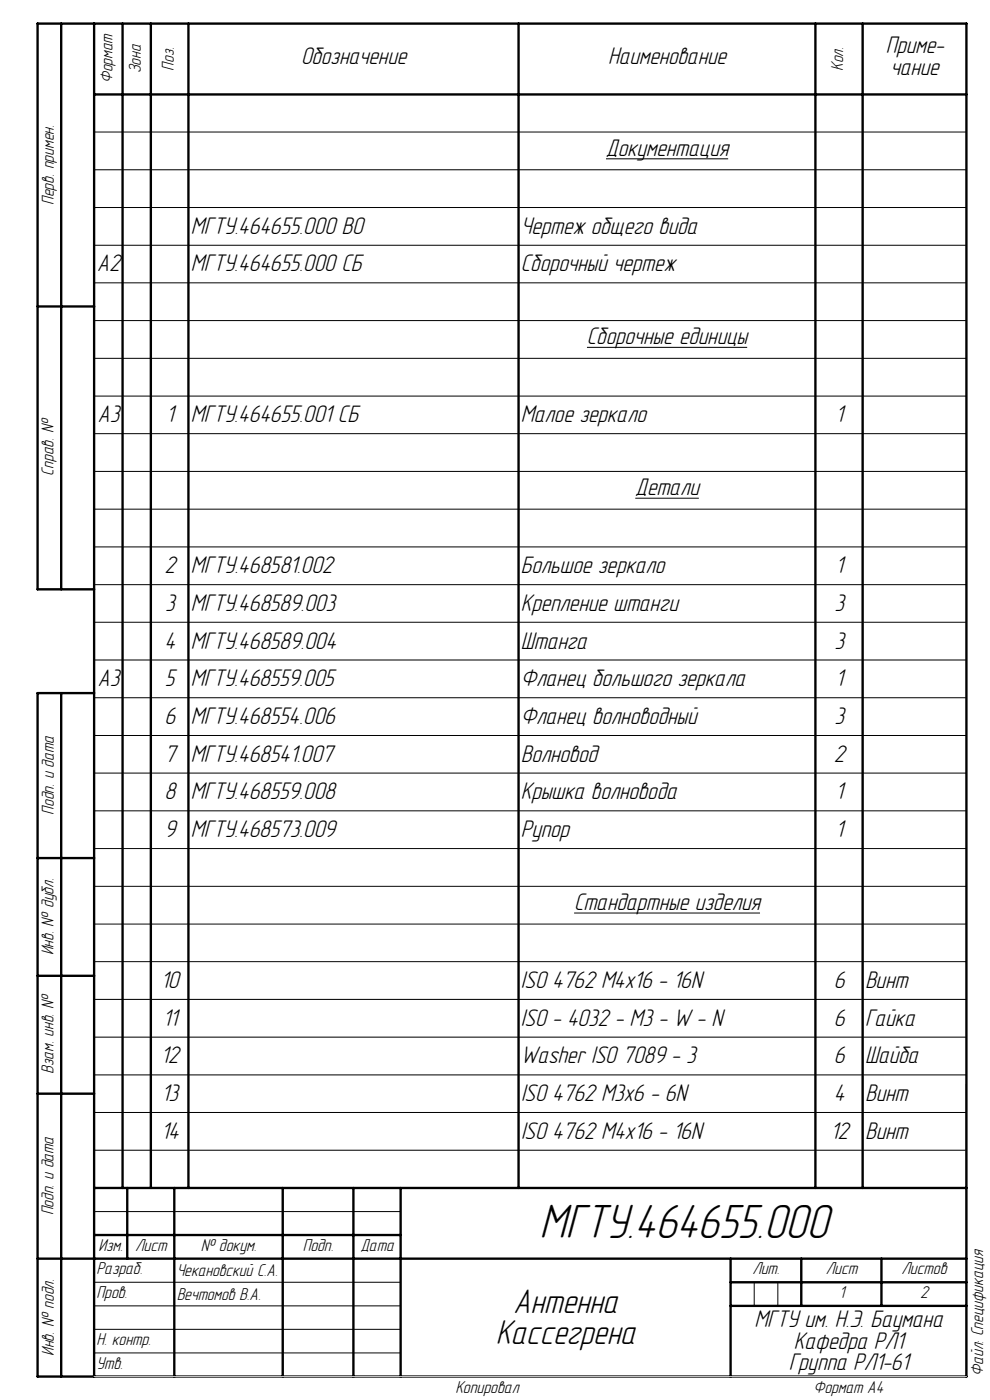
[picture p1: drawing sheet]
<svg xmlns="http://www.w3.org/2000/svg" width="210mm" height="297mm" viewBox="0 0 210 297" stroke-linecap="round" stroke-linejoin="round" font-family="sans-serif">
<defs><g id="words">
<text font-size="10.5" x="114.5" y="262.7">МГТУ.464655.000</text>
<g font-size="7.5">
<text x="108.9" y="278.5">Антенна</text>
<text x="105.2" y="285.1">Кассегрена</text>
</g>
<g font-size="5.3">
<text x="187.9" y="11.3">Приме-</text>
<text x="63.8" y="13.6">Обозначение</text>
<text x="129" y="13.6">Наименование</text>
<text x="188.9" y="15.9">чание</text>
<text x="128.5" y="33.1">Документация</text>
<text x="40.5" y="49.6">МГТУ.464655.000 ВО</text>
<text x="110.5" y="49.6">Чертеж общего вида</text>
<text x="20.6" y="57.6">А2</text>
<text x="40.5" y="57.6">МГТУ.464655.000 СБ</text>
<text x="110.5" y="57.6">Сборочный чертеж</text>
<text x="124.5" y="73.1">Сборочные единицы</text>
<text x="20.7" y="89.6">А3</text>
<text x="35.3" y="89.6">1</text>
<text x="40.5" y="89.6">МГТУ.464655.001 СБ</text>
<text x="110.5" y="89.6">Малое зеркало</text>
<text x="177.3" y="89.6">1</text>
<text x="134.8" y="105.1">Детали</text>
<text x="34.9" y="121.6">2</text>
<text x="40.5" y="121.6">МГТУ.468581.002</text>
<text x="110.5" y="121.6">Большое зеркало</text>
<text x="177.3" y="121.6">1</text>
<text x="35" y="129.6">3</text>
<text x="40.5" y="129.6">МГТУ.468589.003</text>
<text x="110.5" y="129.6">Крепление штанги</text>
<text x="177" y="129.6">3</text>
<text x="34.9" y="137.6">4</text>
<text x="40.5" y="137.6">МГТУ.468589.004</text>
<text x="110.5" y="137.6">Штанга</text>
<text x="177" y="137.6">3</text>
<text x="20.7" y="145.6">А3</text>
<text x="35" y="145.6">5</text>
<text x="40.5" y="145.6">МГТУ.468559.005</text>
<text x="110.5" y="145.6">Фланец большого зеркала</text>
<text x="177.2" y="145.6">1</text>
<text x="34.9" y="153.6">6</text>
<text x="40.5" y="153.6">МГТУ.468554.006</text>
<text x="110.5" y="153.6">Фланец волноводный</text>
<text x="177" y="153.6">3</text>
<text x="34.9" y="161.6">7</text>
<text x="40.5" y="161.6">МГТУ.468541.007</text>
<text x="110.5" y="161.6">Волновод</text>
<text x="176.9" y="161.6">2</text>
<text x="34.9" y="169.6">8</text>
<text x="40.5" y="169.6">МГТУ.468559.008</text>
<text x="110.5" y="169.6">Крышка волновода</text>
<text x="177.2" y="169.6">1</text>
<text x="34.9" y="177.6">9</text>
<text x="40.5" y="177.6">МГТУ.468573.009</text>
<text x="110.5" y="177.6">Рупор</text>
<text x="177.2" y="177.6">1</text>
<text x="121.8" y="193.1">Стандартные изделия</text>
<text x="34.1" y="209.6">10</text>
<text x="110.5" y="209.6">ISO 4762 M4x16 - 16N</text>
<text x="176.9" y="209.6">6</text>
<text x="183.5" y="209.6">Винт</text>
<text x="34.5" y="217.6">11</text>
<text x="110.5" y="217.6">ISO - 4032 - M3 - W - N</text>
<text x="176.9" y="217.6">6</text>
<text x="183.5" y="217.6">Гайка</text>
<text x="34.1" y="225.6">12</text>
<text x="110.5" y="225.6">Washer ISO 7089 - 3</text>
<text x="176.9" y="225.6">6</text>
<text x="183.5" y="225.6">Шайба</text>
<text x="34.3" y="233.6">13</text>
<text x="110.5" y="233.6">ISO 4762 M3x6 - 6N</text>
<text x="176.9" y="233.6">4</text>
<text x="183.5" y="233.6">Винт</text>
<text x="34.2" y="241.6">14</text>
<text x="110.5" y="241.6">ISO 4762 M4x16 - 16N</text>
<text x="176.2" y="241.6">12</text>
<text x="183.5" y="241.6">Винт</text>
<text x="160" y="281.5">МГТУ им. Н.Э. Баумана</text>
<text x="168.4" y="286.1">Кафедра РЛ1</text>
<text x="167.3" y="290.7">Группа РЛ1-61</text>
</g>
<g font-size="3.8">
<text x="23.9" y="17.7" transform="rotate(-90 23.9 17.7)">Формат</text>
<text x="29.9" y="15.5" transform="rotate(-90 29.9 15.5)">Зона</text>
<text x="36.9" y="15" transform="rotate(-90 36.9 15)">Поз.</text>
<text x="178.9" y="15" transform="rotate(-90 178.9 15)">Кол.</text>
<text x="11.4" y="43.5" transform="rotate(-90 11.4 43.5)">Перв. примен.</text>
<text x="11.4" y="100.9" transform="rotate(-90 11.4 100.9)">Справ. №</text>
<text x="11.4" y="172.9" transform="rotate(-90 11.4 172.9)">Подп. и дата</text>
<text x="11.4" y="202.7" transform="rotate(-90 11.4 202.7)">Инв. № дубл.</text>
<text x="11.4" y="227.8" transform="rotate(-90 11.4 227.8)">Взам. инв. №</text>
<text x="11.4" y="257.9" transform="rotate(-90 11.4 257.9)">Подп. и дата</text>
<text x="20.9" y="265.4">Изм.</text>
<text x="28.7" y="265.4">Лист</text>
<text x="42.6" y="265.4">№ докум.</text>
<text x="64.2" y="265.4">Подп.</text>
<text x="76.5" y="265.4">Дата</text>
<text x="20.5" y="275.4">Пров.</text>
<text x="20.5" y="270.4">Разраб.</text>
<text x="37.5" y="270.7">Чекановский С.А.</text>
<text x="37.5" y="275.7">Вечтомов В.А.</text>
<text x="159.6" y="270.4">Лит.</text>
<text x="175.2" y="270.4">Лист</text>
<text x="178" y="275.4">1</text>
<text x="191.2" y="270.4">Листов</text>
<text x="195.2" y="275.4">2</text>
<text x="11.4" y="287.7" transform="rotate(-90 11.4 287.7)">Инв. № подл.</text>
<text x="20.5" y="285.4">Н. контр.</text>
<text x="20.5" y="290.4">Утв.</text>
<text x="208.5" y="291.9" transform="rotate(-90 208.5 291.9)">Файл: Спецификация</text>
<text x="96.6" y="295.5">Копировал</text>
<text x="172.6" y="295.5">Формат А4</text>
</g>
</g></defs>
<g fill="none" stroke="#000" stroke-width=".21">
<path d="M20 28h185M20 36h185M128.5 33.7h26M20 44h185M20 52h185M20 60h185M20 68h185M20 76h185M124.5 73.7h34M20 84h185M20 92h185M20 100h185"/>
<path d="M20 108h185M20 116h185M134.8 105.7h13.4M20 124h185M20 132h185M20 140h185M20 148h185M20 156h185M20 164h185M20 172h185M20 180h185M20 188h185"/>
<path d="M20 196h185M121.8 193.7h39.4M20 204h185M20 212h185M20 236h185M20 220h185M20 228h185M20 257h65M20 244h185M20 277h65M20 272h65M160 272v5"/>
<path d="M165 272v5M20 287h65M20 282h65"/>
</g>
<path d="M20 5v120M20 147v145M205 230v62" fill="none" stroke="#000" stroke-width=".25"/>
<g fill="none" stroke="#000" stroke-width=".5">
<path d="M13 5v120M20 5v287M26 5v247M32 5v247M40 5v247M110 5v247M173 5v247M183 5v247M20 20h185M8 65h12M20 125h-12v-120h197v287h-197v-145h12M13 147v145"/>
<path d="M8 182h12M8 207h12M8 232h12M20 252h185M27 252v15M37 252v40M60 252v40M75 252v40M85 252v40M8 267h197M20 262h65M155 267v25"/>
<path d="M155 277h50M155 272h50M170 267v10M187 267v10"/>
</g>
<path d="M20 292h185" fill="none" stroke="#c0c0c0" stroke-width=".25"/>
<use href="#words"/>
</svg>
